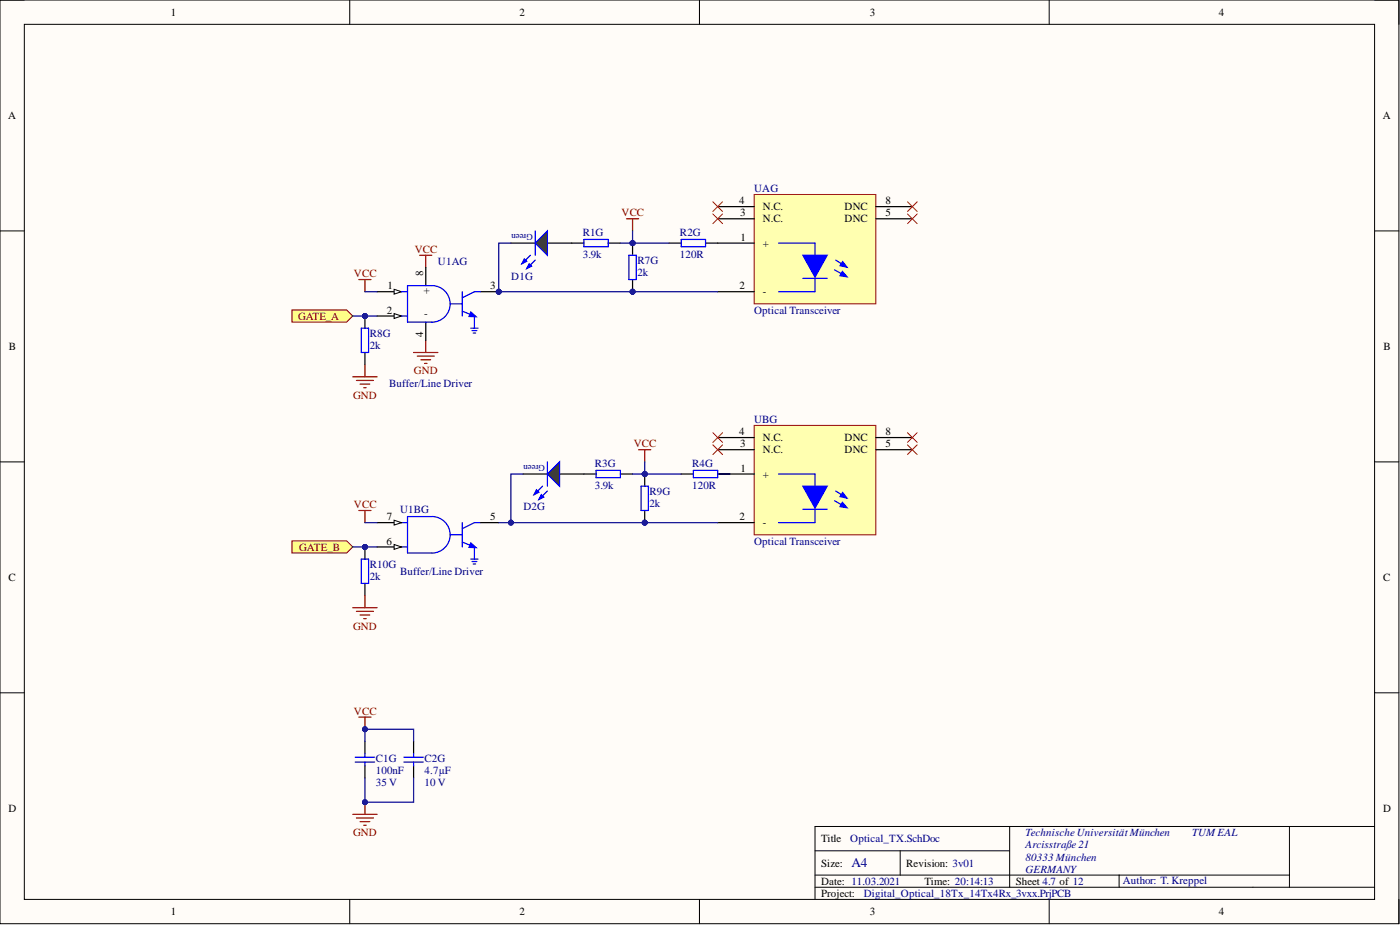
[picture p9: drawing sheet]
<svg xmlns="http://www.w3.org/2000/svg" width="292mm" height="193mm" viewBox="0 0 292 193" stroke-linecap="round" stroke-linejoin="round" font-family="sans-serif">
<defs><g id="words">
<text font-size="2.8" fill="#000080" x="177.7" y="181">A4</text>
<g font-size="2.3">
<text x="35.6" y="3.3">1</text>
<text x="108.4" y="3.3">2</text>
<text x="181.5" y="3.3">3</text>
<text x="254.3" y="3.3">4</text>
<text x="1.7" y="24.9">A</text>
<text x="288.5" y="24.9">A</text>
<text x="154.2" y="42.6">4</text>
<text x="154.4" y="45.1">3</text>
<text x="159.1" y="46.4">N.C.</text>
<text x="159.1" y="43.9">N.C.</text>
<text x="176.2" y="46.4">DNC</text>
<text x="176.2" y="43.9">DNC</text>
<text x="184.8" y="45.1">5</text>
<text x="184.8" y="42.6">8</text>
<text x="154.5" y="50.2">1</text>
<text x="159.1" y="51.5">+</text>
<text x="88.3" y="57.6" transform="rotate(-90 88.3 57.6)">8</text>
<text x="80.7" y="65.4">2</text>
<text x="80.9" y="60.3">1</text>
<text x="89.6" y="61.4" transform="rotate(-90 89.6 61.4)">+</text>
<text x="102.3" y="60.3">3</text>
<text x="154.3" y="60.3">2</text>
<text x="159.1" y="61.6">-</text>
<text x="88.3" y="70.3" transform="rotate(-90 88.3 70.3)">4</text>
<text x="88.5" y="66.2">-</text>
<text x="1.9" y="73">B</text>
<text x="288.7" y="73">B</text>
<text x="154.2" y="90.8">4</text>
<text x="154.4" y="93.3">3</text>
<text x="159.1" y="94.6">N.C.</text>
<text x="159.1" y="92">N.C.</text>
<text x="176.2" y="94.6">DNC</text>
<text x="176.2" y="92">DNC</text>
<text x="184.8" y="93.3">5</text>
<text x="184.8" y="90.8">8</text>
<text x="154.5" y="98.4">1</text>
<text x="159.1" y="99.6">+</text>
<text x="80.6" y="113.6">6</text>
<text x="80.7" y="108.5">7</text>
<text x="102.3" y="108.5">5</text>
<text x="154.3" y="108.5">2</text>
<text x="159.1" y="109.8">-</text>
<text x="1.8" y="121.2">C</text>
<text x="288.6" y="121.2">C</text>
<text x="1.8" y="169.4">D</text>
<text x="288.6" y="169.4">D</text>
<text x="171.3" y="175.7">Title</text>
<text x="171.3" y="180.8">Size:</text>
<text x="171.3" y="184.6">Date: 11.03.2021</text>
<text x="189.1" y="180.8">Revision: 3v01</text>
<text x="192.9" y="184.6">Time: 20:14:13</text>
<text x="211.9" y="184.6">Sheet 4.7 of 12</text>
<text x="35.6" y="190.9">1</text>
<text x="108.4" y="190.9">2</text>
<text x="171.3" y="187.1">Project:</text>
<text x="181.5" y="190.9">3</text>
<text x="254.3" y="190.9">4</text>
</g>
<g font-size="2.3" fill="#000080">
<text x="157.4" y="40.1">UAG</text>
<text x="121.6" y="49.2">R1G</text>
<text x="121.6" y="53.8">3.9k</text>
<text x="141.9" y="49.2">R2G</text>
<text x="141.9" y="53.8">120R</text>
<text x="91.4" y="55.3">U1AG</text>
<text x="106.7" y="58.3">D1G</text>
<text x="133" y="55">R7G</text>
<text x="133" y="57.6">2k</text>
<text x="157.4" y="65.4">Optical Transceiver</text>
<text x="77.2" y="70.2">R8G</text>
<text x="77.2" y="72.8">2k</text>
<text x="81.2" y="80.6">Buffer/Line Driver</text>
<text x="157.4" y="88.2">UBG</text>
<text x="124.1" y="97.4">R3G</text>
<text x="124.1" y="101.9">3.9k</text>
<text x="144.4" y="97.4">R4G</text>
<text x="144.4" y="101.9">120R</text>
<text x="83.5" y="107">U1BG</text>
<text x="109.2" y="106.5">D2G</text>
<text x="135.5" y="103.2">R9G</text>
<text x="135.5" y="105.7">2k</text>
<text x="157.4" y="113.6">Optical Transceiver</text>
<text x="77.2" y="118.4">R10G</text>
<text x="83.5" y="119.9">Buffer/Line Driver</text>
<text x="77.2" y="120.9">2k</text>
<text x="78.4" y="161.5">100nF</text>
<text x="78.4" y="159">C1G</text>
<text x="88.6" y="161.5">4.7µF</text>
<text x="88.6" y="159">C2G</text>
<text x="78.4" y="164.1">35 V</text>
<text x="88.6" y="164.1">10 V</text>
<text x="177.4" y="175.7">Optical_TX.SchDoc</text>
<text x="214" y="177">Arcisstraße 21</text>
<text x="214" y="179.5">80333 München</text>
<text x="214" y="174.4">Technische Universität München</text>
<text x="248.7" y="174.4">TUMEAL</text>
<text x="214" y="182.1">GERMANY</text>
<text x="234.3" y="184.3">Author: T. Kreppel</text>
<text x="180.2" y="187.1">Digital_Optical_18Tx_14Tx4Rx_3vxx.PrjPCB</text>
</g>
<g font-size="2.3" fill="#800000">
<text x="129.7" y="45.1">VCC</text>
<text x="86.5" y="52.7">VCC</text>
<text x="73.9" y="57.8">VCC</text>
<text x="62.2" y="66.7">GATE_A</text>
<text x="73.7" y="83.2">GND</text>
<text x="86.4" y="78.1">GND</text>
<text x="132.2" y="93.3">VCC</text>
<text x="73.9" y="106">VCC</text>
<text x="62.4" y="114.9">GATE_B</text>
<text x="73.7" y="131.3">GND</text>
<text x="73.9" y="149.1">VCC</text>
<text x="73.7" y="174.4">GND</text>
</g>
<g font-size="1.9" fill="#000080">
<text x="111.2" y="48.9" transform="rotate(-180 111.2 48.9)">Green</text>
<text x="113.7" y="97" transform="rotate(-180 113.7 97)">Green</text>
</g>
</g></defs>
<path d="M0 0h291.9v192.7h-291.9z" fill-rule="evenodd" fill="#fffcf8"/>
<path d="M0 0h291.9v192.7h-291.9z" fill="none" stroke="#000" stroke-width=".21"/>
<path d="M5.1 5.1h281.7v182.5h-281.7z" fill-rule="evenodd" fill="#fffcf8"/>
<g fill="none" stroke="#000" stroke-width=".21">
<path d="M0 0h5.1M5.1 5.1h281.7v182.5h-281.7zM73 0v5.1M145.9 0v5.1M218.9 0v5.1M286.8 0h5.1v5.1M0 48.2h5.1M286.8 48.2h5.1M0 96.4h5.1M286.8 96.4h5.1M0 144.5h5.1M286.8 144.5h5.1"/>
<path d="M170 177.5h40.7M187.8 177.5v5.1M210.7 172.4v12.7M269 172.4v12.7M286.8 172.4h-116.8v15.2M73 187.6v5.1M145.9 187.6v5.1M170 185.1h116.8M170 182.6h99M218.9 187.6v5.1M233.5 182.6v2.5M291.9 187.6v5.1"/>
</g>
<path d="M157.4 40.6h25.3v22.8h-25.3z" fill-rule="evenodd" fill="#ffffb0"/>
<path d="M157.4 40.6h25.3v22.8h-25.3z" fill="none" stroke="#800000" stroke-width=".21"/>
<path d="M149.7 50.7h7.7M149.7 45.6h7.7M149.7 43.1h7.7M149.7 60.9h7.7" fill="none" stroke="#000" stroke-width=".25"/>
<path d="M167.5 53.3h5.1l-2.6 4.5z" fill="#00f"/>
<path d="M162.4 50.7h7.6v2.6M167.5 53.3h5.1l-2.6 4.5zM167.5 58.1h5.1M170 58.1v2.8h-7.6M174.4 54.3l2 1.2" fill="none" stroke="#00f" stroke-width=".25"/>
<path d="M182.7 45.6h7.7M182.7 43.1h7.7" fill="none" stroke="#000" stroke-width=".25"/>
<path d="M175.8 54.6l.9 1.1-1.4-.3z" fill="#00f"/>
<path d="M174.1 56.3l2.3 1.3M175.8 54.6l.9 1.1-1.4-.3z" fill="none" stroke="#00f" stroke-width=".25"/>
<path d="M175.8 56.6l.9 1.2-1.4-.3z" fill="#00f"/>
<path d="M175.8 56.6l.9 1.2-1.4-.3z" fill="none" stroke="#00f" stroke-width=".25"/>
<path d="M87.6 53.3h2.5M88.8 53.3v2.5M74.9 149.6h2.5M76.1 149.6v2.5" fill="none" stroke="#800000" stroke-width=".25"/>
<circle cx="76.1" cy="152.1" r=".51" fill="#000080"/>
<circle cx="76.1" cy="152.1" r=".51" fill="none" stroke="#000080" stroke-width=".21"/>
<path d="M76.1 154.7v2.5M76.1 159.7v2.6" fill="none" stroke="#000" stroke-width=".25"/>
<path d="M74.1 159h4.1M74.1 158h4.1M76.1 157.2v.8M76.1 159v.7" fill="none" stroke="#00f" stroke-width=".25"/>
<path d="M73.6 169.9h5.1M74.4 170.6h3.5M75.1 171.4h2.1M75.9 172.2h.5M76.1 167.3v2.6" fill="none" stroke="#800000" stroke-width=".25"/>
<circle cx="76.1" cy="167.3" r=".51" fill="#000080"/>
<circle cx="76.1" cy="167.3" r=".51" fill="none" stroke="#000080" stroke-width=".21"/>
<path d="M86.3 73.5h5.1M87.1 74.3h3.5M87.8 75.1h2M88.6 75.8h.5M88.8 71v2.5" fill="none" stroke="#800000" stroke-width=".25"/>
<path d="M106.6 50.7h5.1M114.2 50.7h5.1" fill="none" stroke="#000" stroke-width=".25"/>
<path d="M111.7 50.7l2.5-2.5v5.1z" fill="#00bf00"/>
<path d="M110.7 53.3l-1.8 1.7M111.7 50.7l2.5-2.5v5.1z" fill="none" stroke="#00f" stroke-width=".25"/>
<path d="M109.4 54l.5 .5-1 .5z" fill="#00f"/>
<path d="M109.4 54l.5 .5-1 .5zM111.7 48.2v5.1M111.7 54.3l-1.8 1.7" fill="none" stroke="#00f" stroke-width=".25"/>
<path d="M110.4 55l.5 .5-1 .5z" fill="#00f"/>
<path d="M110.4 55l.5 .5-1 .5zM121.8 50h5.1v1.5h-5.1z" fill="none" stroke="#00f" stroke-width=".25"/>
<path d="M119.3 50.7h2.5M126.9 50.7h2.5" fill="none" stroke="#000" stroke-width=".25"/>
<path d="M130.7 45.6h2.5M132 45.6v2.6" fill="none" stroke="#800000" stroke-width=".25"/>
<path d="M60.9 64.7h11.4l1.3 1.2-1.3 1.3h-11.4z" fill-rule="evenodd" fill="#ffff80"/>
<path d="M60.9 64.7h11.4l1.3 1.2-1.3 1.3h-11.4z" fill="none" stroke="#800000" stroke-width=".21"/>
<path d="M148.7 42.1l2.1 2M148.7 44.6l2.1 2.1M150.8 42.1l-2.1 2M150.8 44.6l-2.1 2.1M189.3 42.1l2.1 2M189.3 44.6l2.1 2.1M191.4 42.1l-2.1 2M191.4 44.6l-2.1 2.1" fill="none" stroke="#f00" stroke-width=".21"/>
<path d="M157.4 88.7h25.3v22.9h-25.3z" fill-rule="evenodd" fill="#ffffb0"/>
<path d="M157.4 88.7h25.3v22.9h-25.3z" fill="none" stroke="#800000" stroke-width=".21"/>
<path d="M149.7 98.9h7.7M149.7 93.8h7.7M149.7 91.3h7.7M149.7 109h7.7" fill="none" stroke="#000" stroke-width=".25"/>
<path d="M167.5 101.4h5.1l-2.6 4.6z" fill="#00f"/>
<path d="M162.4 98.9h7.6v2.5M167.5 101.4h5.1l-2.6 4.6zM167.5 106.2h5.1M170 106.2v2.8h-7.6M174.4 102.4l2 1.3" fill="none" stroke="#00f" stroke-width=".25"/>
<path d="M182.7 93.8h7.7M182.7 91.3h7.7" fill="none" stroke="#000" stroke-width=".25"/>
<path d="M175.8 102.7l.9 1.2-1.4-.3z" fill="#00f"/>
<path d="M174.1 104.5l2.3 1.2M175.8 102.7l.9 1.2-1.4-.3z" fill="none" stroke="#00f" stroke-width=".25"/>
<path d="M175.8 104.8l.9 1.1-1.4-.2z" fill="#00f"/>
<path d="M175.8 104.8l.9 1.1-1.4-.2z" fill="none" stroke="#00f" stroke-width=".25"/>
<path d="M109.1 98.9h5.1M116.7 98.9h5.1" fill="none" stroke="#000" stroke-width=".25"/>
<path d="M114.2 98.9l2.5-2.5v5z" fill="#00bf00"/>
<path d="M114.2 98.9l2.5-2.5v5zM113.2 101.4l-1.8 1.8" fill="none" stroke="#00f" stroke-width=".25"/>
<path d="M111.9 102.2l.5 .5-1 .5z" fill="#00f"/>
<path d="M114.2 96.4v5M111.9 102.2l.5 .5-1 .5zM114.2 102.4l-1.8 1.8" fill="none" stroke="#00f" stroke-width=".25"/>
<path d="M112.9 103.2l.5 .5-1 .5z" fill="#00f"/>
<path d="M124.4 98.1h5v1.5h-5zM112.9 103.2l.5 .5-1 .5z" fill="none" stroke="#00f" stroke-width=".25"/>
<path d="M121.8 98.9h2.6M129.4 98.9h2.6" fill="none" stroke="#000" stroke-width=".25"/>
<path d="M133.2 93.8h2.6M134.5 93.8v2.6" fill="none" stroke="#800000" stroke-width=".25"/>
<path d="M148.7 90.3l2.1 2M148.7 92.8l2.1 2M150.8 90.3l-2.1 2M150.8 92.8l-2.1 2M189.3 90.3l2.1 2M189.3 92.8l2.1 2M191.4 90.3l-2.1 2M191.4 92.8l-2.1 2" fill="none" stroke="#f00" stroke-width=".21"/>
<path d="M60.9 112.8h11.4l1.3 1.3-1.3 1.3h-11.4z" fill-rule="evenodd" fill="#ffff80"/>
<path d="M60.9 112.8h11.4l1.3 1.3-1.3 1.3h-11.4z" fill="none" stroke="#800000" stroke-width=".21"/>
<path d="M74.9 58.3h2.5M76.1 58.3v2.6M74.9 106.5h2.5M76.1 106.5v2.5" fill="none" stroke="#800000" stroke-width=".25"/>
<circle cx="104.1" cy="60.9" r=".51" fill="#000080"/>
<circle cx="104.1" cy="60.9" r=".51" fill="none" stroke="#000080" stroke-width=".21"/>
<path d="M78.7 60.9h5.1" fill="none" stroke="#000" stroke-width=".25"/>
<path d="M82.2 60.3l1.6 .6-1.6 .5z" fill="#f8fcff"/>
<path d="M82.2 60.3l1.6 .6-1.6 .5z" fill="none" stroke="#000" stroke-width=".21"/>
<path d="M78.7 65.9h5.1" fill="none" stroke="#000" stroke-width=".25"/>
<path d="M82.2 65.4l1.6 .5-1.6 .5z" fill="#f8fcff"/>
<path d="M82.2 65.4l1.6 .5-1.6 .5z" fill="none" stroke="#000" stroke-width=".21"/>
<path d="M100.3 60.9h3.8" fill="none" stroke="#000" stroke-width=".25"/>
<circle cx="104.1" cy="60.9" r=".51" fill="#000080"/>
<circle cx="104.1" cy="60.9" r=".51" fill="none" stroke="#000080" stroke-width=".21"/>
<path d="M88.8 55.8v3.8M88.8 67.2v3.8" fill="none" stroke="#000" stroke-width=".25"/>
<path d="M90.1 59.6h-5.1v7.6h5.1M83.8 60.9h1.2M83.8 65.9h1.2M93.9 63.4h2.5M96.4 60.9v5M96.4 64.9l2.6 1M99 60.9l-2.6 1.2" fill="none" stroke="#00f" stroke-width=".25"/>
<path d="M98.2 65.1l1.1 1-1.4-.1z" fill="#00f"/>
<g fill="none" stroke="#00f" stroke-width=".25">
<path d="M90.1 59.6a3.8 3.8 0 0 1 3.8 3.8 3.8 3.8 0 0 1-3.8 3.8M98.2 68.5h1.5M98.2 65.1l1.1 1-1.4-.1zM98.5 69h1M98.7 69.5h.5M99 60.9h1.3M99 65.9v2.6M83.8 109h1.2M83.8 114.1h1.2M90.1 107.8h-5.1v7.6h5.1M93.9 111.6h2.5M96.4 109v5.1"/>
<path d="M96.4 113.1l2.6 1M99 109l-2.6 1.3"/>
</g>
<path d="M98.2 113.3l1.1 .9h-1.4z" fill="#00f"/>
<path d="M90.1 107.8a3.8 3.8 0 0 1 3.8 3.8 3.8 3.8 0 0 1-3.8 3.8M98.2 116.6h1.5M98.2 113.3l1.1 .9h-1.4zM98.5 117.1h1M98.7 117.7h.5M99 109h1.3M99 114.1v2.5" fill="none" stroke="#00f" stroke-width=".25"/>
<path d="M78.7 114.1h5.1M100.3 109h3.8" fill="none" stroke="#000" stroke-width=".25"/>
<path d="M82.2 113.6l1.6 .5-1.6 .5z" fill="#f8fcff"/>
<path d="M82.2 113.6l1.6 .5-1.6 .5z" fill="none" stroke="#000" stroke-width=".21"/>
<path d="M78.7 109h5.1" fill="none" stroke="#000" stroke-width=".25"/>
<path d="M82.2 108.5l1.6 .5-1.6 .5z" fill="#f8fcff"/>
<path d="M82.2 108.5l1.6 .5-1.6 .5z" fill="none" stroke="#000" stroke-width=".21"/>
<circle cx="134.5" cy="109" r=".51" fill="#000080"/>
<circle cx="134.5" cy="109" r=".51" fill="none" stroke="#000080" stroke-width=".21"/>
<circle cx="134.5" cy="98.9" r=".51" fill="#000080"/>
<circle cx="134.5" cy="98.9" r=".51" fill="none" stroke="#000080" stroke-width=".21"/>
<path d="M134.5 106.5v2.5" fill="none" stroke="#000" stroke-width=".25"/>
<circle cx="134.5" cy="109" r=".51" fill="#000080"/>
<circle cx="134.5" cy="109" r=".51" fill="none" stroke="#000080" stroke-width=".21"/>
<path d="M134.5 98.9v2.5" fill="none" stroke="#000" stroke-width=".25"/>
<circle cx="134.5" cy="98.9" r=".51" fill="#000080"/>
<circle cx="134.5" cy="98.9" r=".51" fill="none" stroke="#000080" stroke-width=".21"/>
<path d="M133.8 101.4h1.5v5.1h-1.5z" fill="none" stroke="#00f" stroke-width=".25"/>
<circle cx="132" cy="60.9" r=".51" fill="#000080"/>
<circle cx="132" cy="60.9" r=".51" fill="none" stroke="#000080" stroke-width=".21"/>
<circle cx="132" cy="50.7" r=".51" fill="#000080"/>
<circle cx="132" cy="50.7" r=".51" fill="none" stroke="#000080" stroke-width=".21"/>
<path d="M132 58.3v2.6" fill="none" stroke="#000" stroke-width=".25"/>
<circle cx="132" cy="60.9" r=".51" fill="#000080"/>
<circle cx="132" cy="60.9" r=".51" fill="none" stroke="#000080" stroke-width=".21"/>
<path d="M132 50.7v2.6" fill="none" stroke="#000" stroke-width=".25"/>
<circle cx="132" cy="50.7" r=".51" fill="#000080"/>
<circle cx="132" cy="50.7" r=".51" fill="none" stroke="#000080" stroke-width=".21"/>
<path d="M131.2 53.3h1.5v5h-1.5z" fill="none" stroke="#00f" stroke-width=".25"/>
<circle cx="76.1" cy="65.9" r=".51" fill="#000080"/>
<circle cx="76.1" cy="65.9" r=".51" fill="none" stroke="#000080" stroke-width=".21"/>
<path d="M76.1 65.9v2.6M76.1 73.5v2.6" fill="none" stroke="#000" stroke-width=".25"/>
<circle cx="76.1" cy="65.9" r=".51" fill="#000080"/>
<circle cx="76.1" cy="65.9" r=".51" fill="none" stroke="#000080" stroke-width=".21"/>
<path d="M75.4 68.5h1.5v5h-1.5z" fill="none" stroke="#00f" stroke-width=".25"/>
<path d="M73.6 78.6h5.1M74.4 79.4h3.5M76.1 76.1v2.5M75.1 80.1h2.1M75.9 80.9h.5" fill="none" stroke="#800000" stroke-width=".25"/>
<circle cx="76.1" cy="114.1" r=".51" fill="#000080"/>
<circle cx="76.1" cy="114.1" r=".51" fill="none" stroke="#000080" stroke-width=".21"/>
<path d="M76.1 114.1v2.5M76.1 121.7v2.5" fill="none" stroke="#000" stroke-width=".25"/>
<circle cx="76.1" cy="114.1" r=".51" fill="#000080"/>
<circle cx="76.1" cy="114.1" r=".51" fill="none" stroke="#000080" stroke-width=".21"/>
<path d="M142.1 50h5.1v1.5h-5.1zM144.7 98.1h5v1.5h-5zM75.4 116.6h1.5v5.1h-1.5zM84.3 159h4M84.3 158h4M86.3 157.2v.8M86.3 159v.7" fill="none" stroke="#00f" stroke-width=".25"/>
<path d="M73.6 126.8h5.1M74.4 127.5h3.5M75.1 128.3h2.1M75.9 129.1h.5M76.1 124.2v2.6" fill="none" stroke="#800000" stroke-width=".25"/>
<path d="M139.6 50.7h2.5M147.2 50.7h2.5M142.1 98.9h2.6M149.7 98.9h2.6M86.3 154.7v2.5M86.3 159.7v2.6" fill="none" stroke="#000" stroke-width=".25"/>
<path d="M76.1 154.7v-2.6h10.2v2.6" fill="none" stroke="#000080" stroke-width=".25"/>
<circle cx="76.1" cy="152.1" r=".51" fill="#000080"/>
<circle cx="76.1" cy="152.1" r=".51" fill="none" stroke="#000080" stroke-width=".21"/>
<path d="M73.6 114.1h5.1" fill="none" stroke="#000080" stroke-width=".25"/>
<circle cx="76.1" cy="114.1" r=".51" fill="#000080"/>
<circle cx="76.1" cy="114.1" r=".51" fill="none" stroke="#000080" stroke-width=".21"/>
<path d="M73.6 65.9h5.1" fill="none" stroke="#000080" stroke-width=".25"/>
<circle cx="76.1" cy="65.9" r=".51" fill="#000080"/>
<circle cx="76.1" cy="65.9" r=".51" fill="none" stroke="#000080" stroke-width=".21"/>
<path d="M76.1 162.3v5h10.2v-5" fill="none" stroke="#000080" stroke-width=".25"/>
<circle cx="76.1" cy="167.3" r=".51" fill="#000080"/>
<circle cx="76.1" cy="167.3" r=".51" fill="none" stroke="#000080" stroke-width=".21"/>
<path d="M76.1 60.9h2.6M76.1 109h2.6M104.1 109h45.6" fill="none" stroke="#000080" stroke-width=".25"/>
<circle cx="134.5" cy="109" r=".51" fill="#000080"/>
<circle cx="134.5" cy="109" r=".51" fill="none" stroke="#000080" stroke-width=".21"/>
<circle cx="106.6" cy="109" r=".51" fill="#000080"/>
<circle cx="106.6" cy="109" r=".51" fill="none" stroke="#000080" stroke-width=".21"/>
<path d="M106.6 50.7h-2.5v10.2h45.6" fill="none" stroke="#000080" stroke-width=".25"/>
<circle cx="104.1" cy="60.9" r=".51" fill="#000080"/>
<circle cx="104.1" cy="60.9" r=".51" fill="none" stroke="#000080" stroke-width=".21"/>
<circle cx="132" cy="60.9" r=".51" fill="#000080"/>
<circle cx="132" cy="60.9" r=".51" fill="none" stroke="#000080" stroke-width=".21"/>
<path d="M109.1 98.9h-2.5v10.1" fill="none" stroke="#000080" stroke-width=".25"/>
<circle cx="106.6" cy="109" r=".51" fill="#000080"/>
<circle cx="106.6" cy="109" r=".51" fill="none" stroke="#000080" stroke-width=".21"/>
<path d="M129.4 50.7h10.2" fill="none" stroke="#000080" stroke-width=".25"/>
<circle cx="132" cy="50.7" r=".51" fill="#000080"/>
<circle cx="132" cy="50.7" r=".51" fill="none" stroke="#000080" stroke-width=".21"/>
<path d="M132 98.9h2.5" fill="none" stroke="#000080" stroke-width=".25"/>
<circle cx="134.5" cy="98.9" r=".51" fill="#000080"/>
<circle cx="134.5" cy="98.9" r=".51" fill="none" stroke="#000080" stroke-width=".21"/>
<path d="M134.5 96.4v2.5h7.6" fill="none" stroke="#000080" stroke-width=".25"/>
<circle cx="134.5" cy="98.9" r=".51" fill="#000080"/>
<circle cx="134.5" cy="98.9" r=".51" fill="none" stroke="#000080" stroke-width=".21"/>
<path d="M132 48.2v2.5M149.7 98.9h2.6" fill="none" stroke="#000080" stroke-width=".25"/>
<circle cx="132" cy="50.7" r=".51" fill="#000080"/>
<circle cx="132" cy="50.7" r=".51" fill="none" stroke="#000080" stroke-width=".21"/>
<use href="#words"/>
</svg>
